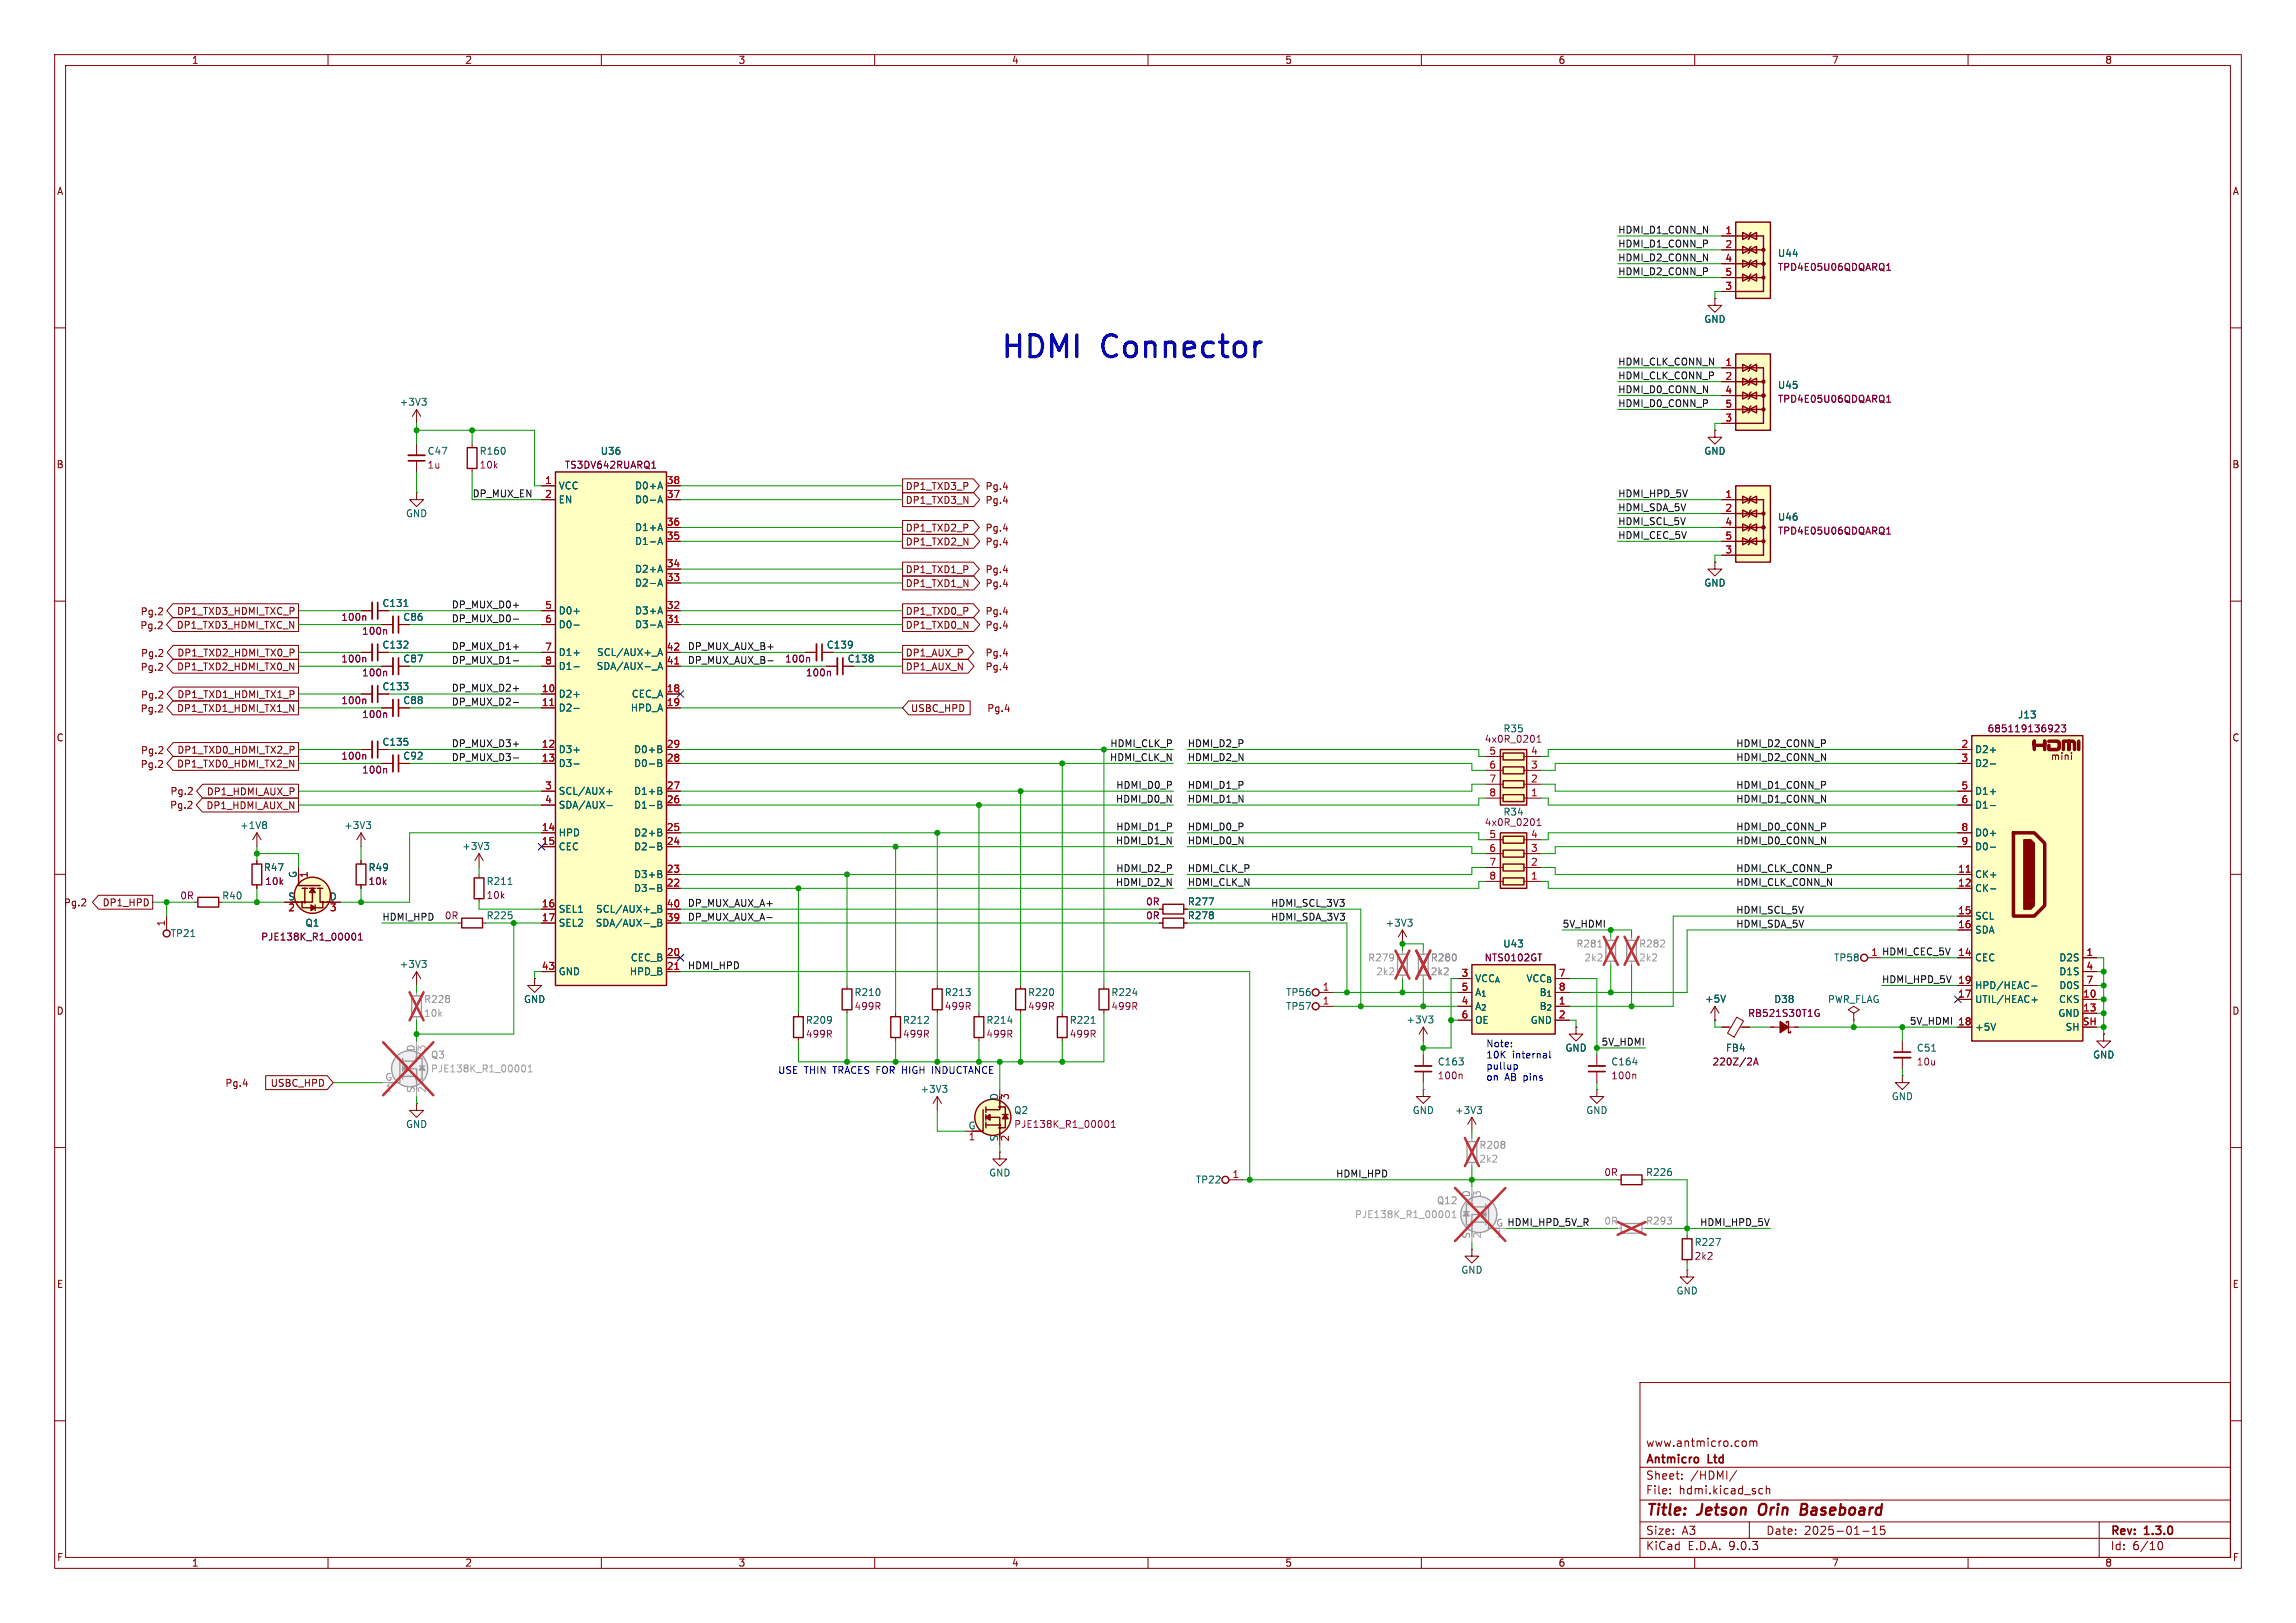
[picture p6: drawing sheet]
<svg xmlns="http://www.w3.org/2000/svg" width="420mm" height="297mm" viewBox="0 0 420 297" stroke-linecap="round" stroke-linejoin="round" font-family="sans-serif">
<defs><g id="words">
<g font-size="5.6" fill="#0000c2">
<text x="182.9" y="65.8">HDMI</text>
<text x="201.6" y="65.8">Connector</text>
</g>
<g font-size="2.8" fill="#840000">
<text x="301" y="277.9">Title:</text>
<text x="310.6" y="277.9">Jetson</text>
<text x="322.6" y="277.9">Orin</text>
<text x="331" y="277.9">Baseboard</text>
</g>
<g font-size="2.1" fill="#840000">
<text x="301" y="268.2">Antmicro</text>
<text x="301" y="265">www.antmicro.com</text>
<text x="312.5" y="268.2">Ltd</text>
<text x="301" y="273.7">File:</text>
<text x="301" y="271">Sheet:</text>
<text x="307.1" y="273.7">hdmi.kicad_sch</text>
<text x="309.2" y="271">/HDMI/</text>
<text x="301" y="281.1">Size:</text>
<text x="307.6" y="281.1">A3</text>
<text x="323" y="281.1">Date:</text>
<text x="330" y="281.1">2025-01-15</text>
<text x="386" y="281.3">Rev:</text>
<text x="392.4" y="281.3">1.3.0</text>
<text x="301" y="283.9">KiCad</text>
<text x="308.7" y="283.9">E.D.A.</text>
<text x="316.3" y="283.9">9.0.3</text>
<text x="386" y="283.9">Id:</text>
<text x="390.1" y="283.9">6/10</text>
</g>
<g font-size="1.8" fill="#840000">
<text x="35" y="11.9">1</text>
<text x="85" y="11.9">2</text>
<text x="135" y="11.9">3</text>
<text x="185" y="11.9">4</text>
<text x="235" y="11.9">5</text>
<text x="285" y="11.9">6</text>
<text x="335" y="11.9">7</text>
<text x="385" y="11.9">8</text>
<text x="10.3" y="35.9">A</text>
<text x="408.3" y="35.9">A</text>
<text x="10.3" y="85.9">B</text>
<text x="165.6" y="89.9">DP1_TXD3_P</text>
<text x="180.2" y="89.9">Pg.4</text>
<text x="408.2" y="85.9">B</text>
<text x="165.6" y="92.4">DP1_TXD3_N</text>
<text x="180.2" y="92.4">Pg.4</text>
<text x="165.6" y="100">DP1_TXD2_N</text>
<text x="165.6" y="97.5">DP1_TXD2_P</text>
<text x="180.2" y="100">Pg.4</text>
<text x="180.2" y="97.5">Pg.4</text>
<text x="165.6" y="105.1">DP1_TXD1_P</text>
<text x="165.6" y="107.6">DP1_TXD1_N</text>
<text x="180.2" y="105.1">Pg.4</text>
<text x="180.2" y="107.6">Pg.4</text>
<text x="25.6" y="112.8">Pg.2</text>
<text x="32.3" y="112.7">DP1_TXD3_HDMI_TXC_P</text>
<text x="165.6" y="112.7">DP1_TXD0_P</text>
<text x="180.2" y="112.7">Pg.4</text>
<text x="25.6" y="115.3">Pg.2</text>
<text x="32.2" y="115.3">DP1_TXD3_HDMI_TXC_N</text>
<text x="165.6" y="115.3">DP1_TXD0_N</text>
<text x="180.2" y="115.3">Pg.4</text>
<text x="25.6" y="123">Pg.2</text>
<text x="25.7" y="120.4">Pg.2</text>
<text x="32.3" y="122.9">DP1_TXD2_HDMI_TX0_N</text>
<text x="32.3" y="120.3">DP1_TXD2_HDMI_TX0_P</text>
<text x="165.6" y="122.9">DP1_AUX_N</text>
<text x="165.6" y="120.3">DP1_AUX_P</text>
<text x="180.2" y="122.9">Pg.4</text>
<text x="180.2" y="120.3">Pg.4</text>
<text x="25.6" y="130.6">Pg.2</text>
<text x="25.7" y="128">Pg.2</text>
<text x="32.3" y="130.5">DP1_TXD1_HDMI_TX1_N</text>
<text x="32.3" y="128">DP1_TXD1_HDMI_TX1_P</text>
<text x="166.5" y="130.5">USBC_HPD</text>
<text x="180.5" y="130.5">Pg.4</text>
<text x="10.3" y="135.9">C</text>
<text x="408.2" y="135.9">C</text>
<text x="25.6" y="140.7">Pg.2</text>
<text x="25.7" y="138.2">Pg.2</text>
<text x="32.3" y="140.7">DP1_TXD0_HDMI_TX2_N</text>
<text x="32.3" y="138.1">DP1_TXD0_HDMI_TX2_P</text>
<text x="375.1" y="139.3">mini</text>
<text x="31" y="148.2">Pg.2</text>
<text x="31.1" y="145.7">Pg.2</text>
<text x="37.7" y="148.3">DP1_HDMI_AUX_N</text>
<text x="37.7" y="145.7">DP1_HDMI_AUX_P</text>
<text x="11.6" y="166.1">Pg.2</text>
<text x="18.7" y="166.1">DP1_HPD</text>
<text x="10.3" y="185.9">D</text>
<text x="408.2" y="185.9">D</text>
<text x="41.1" y="199.1">Pg.4</text>
<text x="49.4" y="199.1">USBC_HPD</text>
<text x="10.3" y="235.9">E</text>
<text x="408.3" y="235.9">E</text>
<text x="10.3" y="285.9">F</text>
<text x="35" y="286.9">1</text>
<text x="85" y="286.9">2</text>
<text x="135" y="286.9">3</text>
<text x="185" y="286.9">4</text>
<text x="235" y="286.9">5</text>
<text x="285" y="286.9">6</text>
<text x="335" y="286.9">7</text>
<text x="385" y="286.9">8</text>
<text x="408.3" y="285.9">F</text>
</g>
<g font-size="1.8" fill="#0f0f0f">
<text x="295.9" y="45.4">HDMI_D1_CONN_P</text>
<text x="295.9" y="47.9">HDMI_D2_CONN_N</text>
<text x="295.9" y="42.8">HDMI_D1_CONN_N</text>
<text x="295.9" y="50.5">HDMI_D2_CONN_P</text>
<text x="295.9" y="69.5">HDMI_CLK_CONN_P</text>
<text x="295.9" y="67">HDMI_CLK_CONN_N</text>
<text x="295.9" y="74.6">HDMI_D0_CONN_P</text>
<text x="295.9" y="72">HDMI_D0_CONN_N</text>
<text x="86.4" y="91.1">DP_MUX_EN</text>
<text x="295.9" y="91.1">HDMI_HPD_5V</text>
<text x="295.9" y="93.6">HDMI_SDA_5V</text>
<text x="295.9" y="96.2">HDMI_SCL_5V</text>
<text x="295.9" y="98.7">HDMI_CEC_5V</text>
<text x="82.5" y="111.4">DP_MUX_D0+</text>
<text x="82.5" y="114">DP_MUX_D0-</text>
<text x="82.5" y="119">DP_MUX_D1+</text>
<text x="125.7" y="119">DP_MUX_AUX_B+</text>
<text x="82.5" y="121.6">DP_MUX_D1-</text>
<text x="125.7" y="121.6">DP_MUX_AUX_B-</text>
<text x="82.5" y="126.7">DP_MUX_D2+</text>
<text x="82.5" y="129.2">DP_MUX_D2-</text>
<text x="82.5" y="136.8">DP_MUX_D3+</text>
<text x="203" y="136.8">HDMI_CLK_P</text>
<text x="217.2" y="136.8">HDMI_D2_P</text>
<text x="317.5" y="136.8">HDMI_D2_CONN_P</text>
<text x="82.5" y="139.4">DP_MUX_D3-</text>
<text x="202.9" y="139.4">HDMI_CLK_N</text>
<text x="217.2" y="139.4">HDMI_D2_N</text>
<text x="317.5" y="139.4">HDMI_D2_CONN_N</text>
<text x="204" y="147">HDMI_D0_N</text>
<text x="204.1" y="144.4">HDMI_D0_P</text>
<text x="217.2" y="147">HDMI_D1_N</text>
<text x="217.2" y="144.4">HDMI_D1_P</text>
<text x="317.5" y="144.4">HDMI_D1_CONN_P</text>
<text x="317.5" y="147">HDMI_D1_CONN_N</text>
<text x="204" y="154.6">HDMI_D1_N</text>
<text x="204.1" y="152.1">HDMI_D1_P</text>
<text x="217.2" y="152.1">HDMI_D0_P</text>
<text x="217.2" y="154.6">HDMI_D0_N</text>
<text x="317.5" y="152.1">HDMI_D0_CONN_P</text>
<text x="317.5" y="154.6">HDMI_D0_CONN_N</text>
<text x="204.1" y="159.7">HDMI_D2_P</text>
<text x="217.2" y="159.7">HDMI_CLK_P</text>
<text x="317.5" y="159.7">HDMI_CLK_CONN_P</text>
<text x="125.7" y="166">DP_MUX_AUX_A+</text>
<text x="204" y="162.2">HDMI_D2_N</text>
<text x="217.2" y="162.2">HDMI_CLK_N</text>
<text x="232.4" y="166">HDMI_SCL_3V3</text>
<text x="317.5" y="162.2">HDMI_CLK_CONN_N</text>
<text x="317.5" y="167.3">HDMI_SCL_5V</text>
<text x="69.8" y="168.6">HDMI_HPD</text>
<text x="125.7" y="168.6">DP_MUX_AUX_A-</text>
<text x="232.4" y="168.6">HDMI_SDA_3V3</text>
<text x="285.8" y="169.8">5V_HDMI</text>
<text x="317.5" y="169.8">HDMI_SDA_5V</text>
<text x="125.7" y="177.5">HDMI_HPD</text>
<text x="342.2" y="175">1 HDMI_CEC_5V</text>
<text x="344.2" y="180">HDMI_HPD_5V</text>
<text x="292.9" y="191.4">5V_HDMI</text>
<text x="349.2" y="187.6">5V_HDMI 18</text>
<text x="244.3" y="215.6">HDMI_HPD</text>
<text x="273.6" y="224.5">G HDMI_HPD_5V_R</text>
<text x="310.9" y="224.4">HDMI_HPD_5V</text>
</g>
<g font-size="1.8" fill="#a90000">
<text x="315.5" y="42.9">1</text>
<text x="315.5" y="45.5">2</text>
<text x="315.5" y="48">4</text>
<text x="315.5" y="50.5">5</text>
<text x="315.5" y="53.1">3</text>
<text x="315.5" y="67.1">1</text>
<text x="315.5" y="69.6">2</text>
<text x="315.5" y="72.1">4</text>
<text x="315.5" y="74.7">5</text>
<text x="315.5" y="77.2">3</text>
<text x="99.6" y="88.6">1</text>
<text x="121.9" y="88.6">38</text>
<text x="99.6" y="91.2">2</text>
<text x="121.9" y="91.2">37</text>
<text x="315.5" y="91.2">1</text>
<text x="315.5" y="93.7">2</text>
<text x="121.9" y="96.3">36</text>
<text x="121.9" y="98.8">35</text>
<text x="315.5" y="96.3">4</text>
<text x="315.5" y="98.8">5</text>
<text x="315.5" y="101.3">3</text>
<text x="121.9" y="103.9">34</text>
<text x="121.9" y="106.4">33</text>
<text x="99.6" y="111.5">5</text>
<text x="121.9" y="111.5">32</text>
<text x="99.6" y="114">6</text>
<text x="99.6" y="119.1">7</text>
<text x="121.9" y="114">31</text>
<text x="121.9" y="119.1">42</text>
<text x="99.6" y="121.7">8</text>
<text x="121.9" y="121.7">41</text>
<text x="99" y="126.7">10</text>
<text x="99" y="129.3">11</text>
<text x="121.9" y="126.7">18</text>
<text x="121.9" y="129.3">19</text>
<text x="99" y="136.9">12</text>
<text x="121.9" y="136.9">29</text>
<text x="358.7" y="136.9">2</text>
<text x="99" y="139.4">13</text>
<text x="121.9" y="139.4">28</text>
<text x="272.3" y="143.3">7</text>
<text x="272.3" y="140.7">6</text>
<text x="272.3" y="138.2">5</text>
<text x="280" y="143.3">2</text>
<text x="280" y="140.7">3</text>
<text x="280" y="138.2">4</text>
<text x="358.7" y="139.4">3</text>
<text x="99.6" y="144.5">3</text>
<text x="99.6" y="147.1">4</text>
<text x="121.9" y="144.5">27</text>
<text x="121.9" y="147.1">26</text>
<text x="272.3" y="145.8">8</text>
<text x="280" y="145.8">1</text>
<text x="358.7" y="144.5">5</text>
<text x="358.7" y="147.1">6</text>
<text x="99" y="152.1">14</text>
<text x="99" y="154.7">15</text>
<text x="121.9" y="152.1">25</text>
<text x="121.9" y="154.7">24</text>
<text x="272.3" y="156">6</text>
<text x="272.3" y="153.4">5</text>
<text x="280" y="156">3</text>
<text x="280" y="153.4">4</text>
<text x="358.7" y="152.1">8</text>
<text x="358.7" y="154.7">9</text>
<text x="56.6" y="160.7" transform="rotate(-90 56.6 160.7)">1</text>
<text x="121.9" y="159.8">23</text>
<text x="272.3" y="161">8</text>
<text x="272.3" y="158.5">7</text>
<text x="280" y="161">1</text>
<text x="280" y="158.5">2</text>
<text x="358.1" y="159.8">11</text>
<text x="52.6" y="167.1">2</text>
<text x="60.3" y="167.1">3</text>
<text x="99" y="166.1">16</text>
<text x="121.9" y="162.3">22</text>
<text x="121.9" y="166.1">40</text>
<text x="358.1" y="162.3">12</text>
<text x="358.1" y="167.4">15</text>
<text x="30.2" y="169.6" transform="rotate(-90 30.2 169.6)">1</text>
<text x="99" y="168.7">17</text>
<text x="121.9" y="168.7">39</text>
<text x="358.1" y="169.9">16</text>
<text x="99" y="177.5">43</text>
<text x="121.9" y="175">20</text>
<text x="121.9" y="177.5">21</text>
<text x="267.3" y="178.8">3</text>
<text x="285" y="178.8">7</text>
<text x="358.1" y="175">14</text>
<text x="381.6" y="175">1</text>
<text x="381.6" y="177.5">4</text>
<text x="241.9" y="183.9">1</text>
<text x="241.9" y="181.4">1</text>
<text x="267.3" y="181.4">5</text>
<text x="267.3" y="183.9">4</text>
<text x="285" y="181.4">8</text>
<text x="285" y="183.9">1</text>
<text x="358.1" y="180.1">19</text>
<text x="358.1" y="182.6">17</text>
<text x="381" y="182.6">10</text>
<text x="381" y="185.2">13</text>
<text x="381.6" y="180.1">7</text>
<text x="267.3" y="186.4">6</text>
<text x="285" y="186.4">2</text>
<text x="358.1" y="187.7">18</text>
<text x="380.9" y="187.7">SH</text>
<text x="184.9" y="201.4" transform="rotate(-90 184.9 201.4)">3</text>
<text x="177.1" y="209">1</text>
<text x="184.9" y="209" transform="rotate(-90 184.9 209)">2</text>
<text x="225.4" y="215.6">1</text>
</g>
<g font-size="1.8" fill="#006464">
<text x="325.1" y="47.2">U44</text>
<text x="311.7" y="59.3">GND</text>
<text x="325.1" y="71.3">U45</text>
<text x="73" y="74.4">+3V3</text>
<text x="78.1" y="83.4">C47</text>
<text x="87.6" y="83.4">R160</text>
<text x="109.8" y="83.4">U36</text>
<text x="311.7" y="83.4">GND</text>
<text x="102.1" y="89.8">VCC</text>
<text x="116.1" y="89.8">D0+A</text>
<text x="74.2" y="94.8">GND</text>
<text x="102.1" y="92.3">EN</text>
<text x="116.1" y="92.3">D0-A</text>
<text x="325.1" y="95.5">U46</text>
<text x="116.1" y="97.4">D1+A</text>
<text x="116.1" y="99.9">D1-A</text>
<text x="116.1" y="105">D2+A</text>
<text x="116.1" y="107.5">D2-A</text>
<text x="311.7" y="107.5">GND</text>
<text x="69.9" y="111.3">C131</text>
<text x="73.7" y="113.8">C86</text>
<text x="102.1" y="112.6">D0+</text>
<text x="116.1" y="112.6">D3+A</text>
<text x="69.9" y="118.9">C132</text>
<text x="102.1" y="115.2">D0-</text>
<text x="116.1" y="115.2">D3-A</text>
<text x="151.1" y="118.9">C139</text>
<text x="73.7" y="121.4">C87</text>
<text x="102.1" y="120.2">D1+</text>
<text x="102.1" y="122.8">D1-</text>
<text x="109.1" y="122.8">SDA/AUX-_A</text>
<text x="109.1" y="120.2">SCL/AUX+_A</text>
<text x="154.9" y="121.4">C138</text>
<text x="69.9" y="126.5">C133</text>
<text x="73.7" y="129">C88</text>
<text x="102.1" y="127.9">D2+</text>
<text x="102.1" y="130.4">D2-</text>
<text x="115.3" y="130.4">HPD_A</text>
<text x="115.5" y="127.9">CEC_A</text>
<text x="369" y="131.7">J13</text>
<text x="69.9" y="136.7">C135</text>
<text x="73.7" y="139.2">C92</text>
<text x="102.1" y="138">D3+</text>
<text x="102.1" y="140.6">D3-</text>
<text x="115.9" y="138">D0+B</text>
<text x="115.9" y="140.6">D0-B</text>
<text x="361.2" y="138">D2+</text>
<text x="361.2" y="140.6">D2-</text>
<text x="102.1" y="145.6">SCL/AUX+</text>
<text x="102.1" y="148.2">SDA/AUX-</text>
<text x="115.9" y="145.6">D1+B</text>
<text x="115.9" y="148.2">D1-B</text>
<text x="361.2" y="145.6">D1+</text>
<text x="361.2" y="148.2">D1-</text>
<text x="43.8" y="151.9">+1V8</text>
<text x="62.9" y="151.9">+3V3</text>
<text x="84.5" y="155.7">+3V3</text>
<text x="102.1" y="153.3">HPD</text>
<text x="102.1" y="155.8">CEC</text>
<text x="115.9" y="153.3">D2+B</text>
<text x="115.9" y="155.8">D2-B</text>
<text x="361.2" y="153.3">D0+</text>
<text x="361.2" y="155.8">D0-</text>
<text x="48.2" y="159.6">R47</text>
<text x="54.4" y="160.8" transform="rotate(-90 54.4 160.8)">G</text>
<text x="67.3" y="159.6">R49</text>
<text x="115.9" y="160.9">D3+B</text>
<text x="361.2" y="160.9">CK+</text>
<text x="40.5" y="164.8">R40</text>
<text x="52.6" y="164.8">S</text>
<text x="60.2" y="164.8">D</text>
<text x="88.9" y="162.2">R211</text>
<text x="102.1" y="167.2">SEL1</text>
<text x="108.9" y="167.2">SCL/AUX+_B</text>
<text x="115.9" y="163.4">D3-B</text>
<text x="217.2" y="165.9">R277</text>
<text x="361.2" y="163.4">CK-</text>
<text x="31.1" y="171.7">TP21</text>
<text x="55.8" y="169.8">Q1</text>
<text x="88.9" y="168.4">R225</text>
<text x="102.1" y="169.8">SEL2</text>
<text x="108.9" y="169.8">SDA/AUX-_B</text>
<text x="217.2" y="168.4">R278</text>
<text x="253.4" y="169.8">+3V3</text>
<text x="274.9" y="173.6">U43</text>
<text x="361.2" y="168.5">SCL</text>
<text x="361.2" y="171">SDA</text>
<text x="73" y="177.3">+3V3</text>
<text x="102.1" y="178.7">GND</text>
<text x="115.1" y="178.7">HPD_B</text>
<text x="115.3" y="176.1">CEC_B</text>
<text x="269.7" y="179.9">VCC_{A}</text>
<text x="279.1" y="179.9">VCC_{B}</text>
<text x="335.4" y="176.1">TP58</text>
<text x="361.2" y="176.1">CEC</text>
<text x="376.6" y="176.1">D2S</text>
<text x="376.6" y="178.7">D1S</text>
<text x="95.8" y="183.7">GND</text>
<text x="156.2" y="182.5">R210</text>
<text x="172.7" y="182.5">R213</text>
<text x="188" y="182.5">R220</text>
<text x="203.2" y="182.5">R224</text>
<text x="235.2" y="185">TP57</text>
<text x="235.2" y="182.5">TP56</text>
<text x="269.7" y="182.5">A_{1}</text>
<text x="269.7" y="185">A_{2}</text>
<text x="281.5" y="182.5">B_{1}</text>
<text x="281.5" y="185">B_{2}</text>
<text x="311.8" y="183.7">+5V</text>
<text x="324.4" y="183.7">D38</text>
<text x="334.3" y="183.7">PWR_FLAG</text>
<text x="361.2" y="181.2">HPD/HEAC-</text>
<text x="361.2" y="183.7">UTIL/HEAC+</text>
<text x="376.5" y="183.7">CKS</text>
<text x="376.6" y="181.2">D0S</text>
<text x="147.3" y="187.6">R209</text>
<text x="165.1" y="187.6">R212</text>
<text x="180.3" y="187.6">R214</text>
<text x="195.6" y="187.6">R221</text>
<text x="257.2" y="187.5">+3V3</text>
<text x="269.7" y="187.6">OE</text>
<text x="279.9" y="187.6">GND</text>
<text x="361.2" y="188.8">+5V</text>
<text x="376.4" y="186.3">GND</text>
<text x="377.7" y="188.8">SH</text>
<text x="262.9" y="195.2">C163</text>
<text x="286.3" y="192.6">GND</text>
<text x="294.6" y="195.2">C164</text>
<text x="315.6" y="192.6">FB4</text>
<text x="350.5" y="192.6">C51</text>
<text x="382.8" y="193.9">GND</text>
<text x="168.3" y="200.2">+3V3</text>
<text x="182.6" y="201.4" transform="rotate(-90 182.6 201.4)">D</text>
<text x="345.9" y="201.5">GND</text>
<text x="74.2" y="206.6">GND</text>
<text x="177.1" y="206.8">G</text>
<text x="182.6" y="209" transform="rotate(-90 182.6 209)">S</text>
<text x="185.4" y="204.1">Q2</text>
<text x="258.3" y="204.1">GND</text>
<text x="266.1" y="204.1">+3V3</text>
<text x="290.1" y="204.1">GND</text>
<text x="180.8" y="215.5">GND</text>
<text x="301" y="215.4">R226</text>
<text x="218.7" y="216.8">TP22</text>
<text x="267.2" y="233.3">GND</text>
<text x="309.9" y="228.2">R227</text>
<text x="306.6" y="237.1">GND</text>
</g>
<g font-size="1.8" fill="#840084">
<text x="325.1" y="49.8">TPD4E05U06QDQARQ1</text>
<text x="325.1" y="73.9">TPD4E05U06QDQARQ1</text>
<text x="78.1" y="86">1u</text>
<text x="87.6" y="86">10k</text>
<text x="103.2" y="86">TS3DV642RUARQ1</text>
<text x="325.1" y="98">TPD4E05U06QDQARQ1</text>
<text x="62.3" y="113.8">100n</text>
<text x="66.1" y="116.4">100n</text>
<text x="62.3" y="121.4">100n</text>
<text x="66.1" y="124">100n</text>
<text x="143.5" y="121.4">100n</text>
<text x="147.3" y="124">100n</text>
<text x="62.3" y="129.1">100n</text>
<text x="66.1" y="131.6">100n</text>
<text x="271.5" y="136.1">4x0R_0201</text>
<text x="274.9" y="134.2">R35</text>
<text x="363.5" y="134.2">685119136923</text>
<text x="62.3" y="139.2">100n</text>
<text x="66.1" y="141.8">100n</text>
<text x="274.9" y="149.5">R34</text>
<text x="271.5" y="151.4">4x0R_0201</text>
<text x="32.9" y="164.8">0R</text>
<text x="48.4" y="162.2">10k</text>
<text x="67.3" y="162.2">10k</text>
<text x="88.9" y="164.7">10k</text>
<text x="209.5" y="165.9">0R</text>
<text x="47.7" y="172.3">PJE138K_R1_00001</text>
<text x="81.3" y="168.4">0R</text>
<text x="209.5" y="168.4">0R</text>
<text x="271.5" y="176.1">NTS0102GT</text>
<text x="156.2" y="185">499R</text>
<text x="172.7" y="185">499R</text>
<text x="188" y="185">499R</text>
<text x="203.2" y="185">499R</text>
<text x="147.3" y="190.1">499R</text>
<text x="165.1" y="190.1">499R</text>
<text x="180.3" y="190.1">499R</text>
<text x="195.6" y="190.1">499R</text>
<text x="319.7" y="186.3">RB521S30T1G</text>
<text x="262.9" y="197.7">100n</text>
<text x="294.6" y="197.7">100n</text>
<text x="313.2" y="195.2">220Z/2A</text>
<text x="350.5" y="195.2">10u</text>
<text x="185.4" y="206.6">PJE138K_R1_00001</text>
<text x="293.4" y="215.4">0R</text>
<text x="309.9" y="230.7">2k2</text>
</g>
<g font-size="1.8" fill="#989898">
<text x="288.3" y="173.6">R281</text>
<text x="299.7" y="173.6">R282</text>
<text x="250.2" y="176.1">R279</text>
<text x="261.6" y="176.1">R280</text>
<text x="77.5" y="183.7">R228</text>
<text x="70.4" y="197.9">G</text>
<text x="75.9" y="192.5" transform="rotate(-90 75.9 192.5)">D</text>
<text x="78.7" y="193.9">Q3</text>
<text x="75.9" y="200.1" transform="rotate(-90 75.9 200.1)">S</text>
<text x="270.5" y="210.4">R208</text>
<text x="262.8" y="220.6">Q12</text>
<text x="269" y="219.2" transform="rotate(-90 269 219.2)">D</text>
<text x="269" y="226.8" transform="rotate(-90 269 226.8)">S</text>
<text x="301" y="224.3">R293</text>
</g>
<g font-size="1.8" fill="#a1a1a1">
<text x="251.6" y="178.7">2k2</text>
<text x="261.6" y="178.7">2k2</text>
<text x="289.7" y="176.1">2k2</text>
<text x="299.7" y="176.1">2k2</text>
<text x="77.5" y="186.3">10k</text>
<text x="78.7" y="196.4">PJE138K_R1_00001</text>
<text x="270.5" y="213">2k2</text>
<text x="247.8" y="223.1">PJE138K_R1_00001</text>
<text x="293.4" y="224.3">0R</text>
</g>
<g font-size="1.8" fill="#0000c2">
<text x="271.8" y="191.7">Note:</text>
<text x="142.2" y="196.6">USE THIN</text>
<text x="152.5" y="196.6">TRACES FOR HIGH</text>
<text x="171.2" y="196.6">INDUCTANCE</text>
<text x="271.8" y="193.8">10K</text>
<text x="271.8" y="195.8">pullup</text>
<text x="271.8" y="197.9">on</text>
<text x="275.2" y="197.9">AB pins</text>
<text x="276.6" y="193.8">internal</text>
</g>
<g font-size="1.8" fill="#aaa">
<text x="78.2" y="192.5" transform="rotate(-90 78.2 192.5)">3</text>
<text x="70.4" y="200.1">1</text>
<text x="78.2" y="200.1" transform="rotate(-90 78.2 200.1)">2</text>
<text x="271.2" y="219.1" transform="rotate(-90 271.2 219.1)">3</text>
<text x="271.2" y="226.8" transform="rotate(-90 271.2 226.8)">2</text>
<text x="273.6" y="226.8">1</text>
</g>
</g></defs>
<g fill="none" stroke="#840000" stroke-width=".18">
<path d="M10 10h400v277h-400zM12 12h396v273h-396zM60 10v2M110 10v2M160 10v2M210 10v2M260 10v2M310 10v2M360 10v2M10 60h2M408 60h2M10 110h2"/>
<path d="M408 110h2M66 127h2.1M66 137.2h2.1M69.1 127h2M69.1 137.2h2M69.8 139.7h2.1M72.9 139.7h2M10 160h2M408 160h2M97.8 179.1v1.2h1.3l-1.3 1.3-1.3-1.3h1.3M97.8 179.1h.1M315 188h1.6"/>
<path d="M317.7 186.1l1.2 .7-1.7 3-1.2-.7zM318.3 188h1.7M348 190.5v2M348 193.5v2.1M10 210h2M408 210h2M300 253h108v32h-108zM10 260h2M300 278.5h108M300 274.5h108M300 268.5h108M305.5 273.2v.2"/>
<path d="M305.5 272.5v.1M307.7 270.5v.2M307.7 269.8v.1M317.7 269.1l-1.3 1.9M319.2 263.7l.2 .3v.4l-.2 .3M320 278.5v3M320.1 263.8l.4-.1 .2 .2M320.1 263.7v1M320.7 263.9l.2-.2 .4 .1 .1 .9M320.7 263.9v.8M322 272.4l.4 .1M322.4 273.3l-.4 .1"/>
<path d="M323.1 272.5l.2-.1 .4 .1v.9M323.1 271.9v1.5M342.5 279.7l.4-.4v1.5M344.7 279.3h-.7l-.1 .7 .3-.1h.5l.1 .2-.1 .5-.2 .2-.6-.2M384 278.5v6.5M408 260h2M60 285v2M110 285v2M160 285v2M210 285v2M260 285v2M300 281.5h108"/>
<path d="M310 285v2M340.7 280.2h1.2M342.5 280.8h.9M360 285v2M394.7 282.7l.2-.5 .2-.1a.8 .8 0 0 1 .5 .7 .8 .8 0 0 1-.5 .8l-.2-.2-.2-.4"/>
</g>
<path d="M321.9 275.5a1.5 1.5 0 0 0 0 1.6M329.5 276.2h.6M330.1 276.2l.3 .1M330.3 275.2h-.7l-.3 2 1-.1M330.3 276.1l-.2 .1" fill="none" stroke="#840000" stroke-width=".4"/>
<path d="M69.1 125.5v3M69.1 135.6v3.1M72.9 138.2v3M346.5 192.5h3" fill="none" stroke="#840000" stroke-width=".3"/>
<path d="M68.1 125.5v3M68.1 135.6v3.1M71.9 138.2v3M346.5 193.5h3" fill="none" stroke="#840000" stroke-width=".33"/>
<path d="M66.7 127.9l.2 .2v.7M66.7 138.1l.2 .2v.6M70.5 140.6l.2 .2v.7M320.8 194.9l.4-1.3 .4 1.3M320.9 194.5h.6" fill="none" stroke="#840084" stroke-width=".18"/>
<path d="M353.4 192.4h.7" fill="none" stroke="#006464" stroke-width=".18"/>
<g fill="#f0f0f0">
<path d="M73.7 193.7v1z"/>
<path d="M73.7 195.1v.5z"/>
<path d="M73.7 195.6v.5z"/>
<path d="M73.7 196.5v.5z"/>
<path d="M73.7 197v.5z"/>
</g>
<g fill="#f0f0f0" stroke="#f0f0f0" stroke-width=".18">
<circle cx="74.9" cy="195.6" r="3.3"/>
<circle cx="76.2" cy="193.7" r=".13"/>
<circle cx="76.2" cy="197" r=".13"/>
<circle cx="76.2" cy="197.5" r=".13"/>
</g>
<path d="M73.7 197h2.5" fill="none" stroke="#f0f0f0" stroke-width=".18"/>
<path d="M76.7 195.1h1z" fill="#f0f0f0"/>
<g fill="none" stroke="#a1a1a1" stroke-width=".25">
<path d="M73.2 194.2v3.9h-2.1M73.7 195.6h2.5v3.8M73.7 193.7v1M73.7 195.1v1M73.7 196.5v1M73.7 197h2.5M75.3 182.2h1.8v3.9h-1.8zM76.1 193.7h1.1v3.8h-1.1M76.2 191.8v2.4h-2.5M76.7 195.1h1"/>
<circle cx="74.9" cy="195.6" r="3.3"/>
<circle cx="76.2" cy="197" r=".13"/>
<circle cx="76.2" cy="193.7" r=".13"/>
<circle cx="76.2" cy="197.5" r=".13"/>
</g>
<g fill="#a1a1a1" stroke="#a1a1a1" stroke-width=".25">
<path d="M73.7 195.6l.7-.5v1z"/>
<path d="M77.2 195.1l.5 .7h-1z"/>
</g>
<path d="M69.8 198.1h2.6M76.2 181.6v.6M76.2 186.1v.6M76.2 190.5v2.5M76.2 198.1v2.6M95.5 195.1l.2-.2a.68 .68 0 0 1 .5 .6 .68 .68 0 0 1-.5 .7l-.2-.3M96.6 196.2h.7M96.6 195.3l.4-.4v1.3" fill="none" stroke="#a1a1a1" stroke-width=".18"/>
<path d="M70.1 190.7l9.2 9.7M74.9 181.6l2.6 5.1M77.5 181.6l-2.6 5.1M79.3 190.7l-9.2 9.7" fill="none" stroke="#e12e31" stroke-width=".46"/>
<path d="M72.9 128v3.1" fill="none" stroke="#840000" stroke-width=".3"/>
<path d="M71.9 128v3.1" fill="none" stroke="#840000" stroke-width=".33"/>
<path d="M69.8 129.5h2.1M72.9 129.5h2M66 152.4l-.7 1.3M66 152.4l.8 1.3M66 152.4v2.5M66 157.5v.6M66 161.9v.7M384.8 189.2v1.3h1.3l-1.3 1.3-1.3-1.3h1.3M384.8 189.2h.1" fill="none" stroke="#840000" stroke-width=".18"/>
<path d="M70.5 130.5l.2 .1v.7" fill="none" stroke="#840084" stroke-width=".18"/>
<path d="M67 150.4h.8l-.4 .4M67.6 150.8l.2 .3v.3l-.2 .2" fill="none" stroke="#006464" stroke-width=".18"/>
<path d="M65.2 158.1h1.7v3.8h-1.7z" fill="none" stroke="#840000" stroke-width=".25"/>
<path d="M360.7 134.6h20.3v55.9h-20.3z" fill="#ffffc2"/>
<path d="M372.1 137.2v-1.6v.8h1.9v-.8v1.6M374.8 135.6h1.6l.3 .3v1l-.3 .3h-1.6v-.8M377.4 137.2v-1.6h1.1v1.6v-1.6h.7l.3 .3v1.3M380.2 135.6v1.6M368.3 152.4h3.8l1.9 1.9v11.4l-1.9 1.9h-3.8z" fill="none" stroke="#840000" stroke-width=".63"/>
<path d="M360.7 134.6h20.3v55.9h-20.3zM145.2 186.1h1.7v3.8h-1.7zM162.9 186.1h1.8v3.8h-1.8z" fill="none" stroke="#840000" stroke-width=".25"/>
<path d="M370.2 153.7h1.3l.6 .6v11.4l-.6 .7h-1.3z" fill="#840000" stroke="#840000" stroke-width=".25"/>
<g fill="none" stroke="#840000" stroke-width=".18">
<path d="M147.3 119.4h2.1M150.4 119.4h2M151.1 121.9h2.1M154.2 121.9h2M358.1 137.2h2.6M358.1 139.7h2.6M378.9 137.7v.2M378.9 138.2v.8M358.1 144.8h2.6M358.1 147.3h2.6M358.1 152.4h2.6M358.1 154.9h2.6"/>
<path d="M358.1 160h2.6M358.1 162.6h2.6M358.1 167.6h2.6M358.1 170.2h2.6M358.1 175.3h2.6M381 175.3h2.5M381 177.8h2.5M146 185.4v.7M146 189.9v.6M163.8 185.4v.7M163.8 189.9v.6M358.1 180.3h2.6"/>
<path d="M358.1 182.9h2.6M358.1 188h2.6M381 180.3h2.5M381 182.9h2.5M381 185.4h2.5M76.2 201.9v1.3h1.3l-1.3 1.3-1.3-1.3h1.3M76.2 201.9h.1"/>
</g>
<path d="M364.1 137.3h.9M364.1 139.8h.9M364.1 144.9h.9M364.1 147.4h.9M364.1 152.5h.9M364.1 155h.9M364.1 162.7h1M365 187.3l-.4 1.2M371.6 180.4h1M371.7 183h1M372.2 182.5v1" fill="none" stroke="#006464" stroke-width=".18"/>
<path d="M359.7 159.6h.7" fill="none" stroke="#a90000" stroke-width=".18"/>
<path d="M147.9 120.3l.2 .2v.7M151.7 122.8l.2 .2v.7M375.9 132.8l.5-.1 .2 .3-.7 .9h.7M377.1 132.7h.8l-.5 .4 .4 .2v.5l-.2 .1-.5-.1" fill="none" stroke="#840084" stroke-width=".18"/>
<path d="M150.4 117.9v3M154.2 120.4v3" fill="none" stroke="#840000" stroke-width=".3"/>
<path d="M149.4 117.9v3M153.2 120.4v3" fill="none" stroke="#840000" stroke-width=".33"/>
<g fill="#ffffc2">
<path d="M58 162.6h1.1z"/>
<path d="M57.1 162.6h.6z"/>
<path d="M56.6 162.6h.5z"/>
<path d="M55.8 162.6h.5z"/>
<path d="M55.2 162.6h.6z"/>
</g>
<g fill="#ffffc2" stroke="#ffffc2" stroke-width=".18">
<circle cx="57.1" cy="163.8" r="3.3"/>
<circle cx="59.1" cy="165.1" r=".13"/>
<circle cx="55.8" cy="165.1" r=".13"/>
<circle cx="55.2" cy="165.1" r=".13"/>
</g>
<path d="M55.8 162.6v2.5" fill="none" stroke="#ffffc2" stroke-width=".18"/>
<path d="M57.7 165.6v1z" fill="#ffffc2"/>
<g fill="none" stroke="#840000" stroke-width=".25">
<path d="M36.2 164.2h3.8v1.8h-3.8zM54.6 160v2.1h3.9M55.2 165v1.1h3.9v-1.1M55.2 162.6h1.1M55.8 162.6v2.5M56.6 162.6h1.1M57.1 162.6v2.5h-3.8M57.7 165.6v1M58 162.6h1.1M58.5 162.6v2.5h2.5"/>
<circle cx="30.5" cy="170.8" r=".63"/>
<circle cx="55.2" cy="165.1" r=".13"/>
<circle cx="55.8" cy="165.1" r=".13"/>
<circle cx="57.1" cy="163.8" r="3.3"/>
<circle cx="59.1" cy="165.1" r=".13"/>
<circle cx="341" cy="175.3" r=".63"/>
<circle cx="240.7" cy="181.6" r=".63"/>
<circle cx="240.7" cy="184.1" r=".63"/>
<circle cx="224.2" cy="215.9" r=".63"/>
</g>
<g fill="#840000" stroke="#840000" stroke-width=".25">
<path d="M57.1 162.6l.6 .7h-1.1z"/>
<path d="M56.9 165.6l.8 .5-.8 .5z"/>
</g>
<g fill="none" stroke="#840000" stroke-width=".18">
<path d="M66 119.4h2.1M66 111.8h2.1M69.1 119.4h2M69.1 111.8h2M69.8 114.3h2.1M72.9 114.3h2M313.7 102.9v1.2h1.3l-1.3 1.3-1.3-1.3h1.3M313.7 102.9h.1M69.8 121.9h2.1M72.9 121.9h2M54.6 158.8v2.5M30.5 167.6v2.6"/>
<path d="M35.6 165.1h.6M40 165.1h.6M52.1 165.1h2.5M59.7 165.1h2.5M341.6 175.3h2.6M241.3 184.2h2.5M241.3 181.6h2.5M260.3 199.4v1.3h1.3l-1.3 1.2-1.2-1.2h1.2M260.3 199.4h.1M260.3 188l-.7 1.2M260.3 188l.8 1.2M260.3 188v2.5"/>
<path d="M260.3 193v2.1M260.3 196.1v2M339.1 185.4l1-.6-1-.6-1 .6 1 .6v1.3M339.1 186.7h.1M348 196.9v1.2h1.2l-1.2 1.3-1.3-1.3h1.3M348 196.9h.1M224.8 215.9h2.5"/>
</g>
<path d="M66.7 112.7l.2 .2v.6M70.5 115.2l.2 .2v.7M66.7 120.3l.2 .2v.7M70.5 122.8l.2 .2v.7M64.4 171l.2-.2a.68 .68 0 0 1 .5 .6 .68 .68 0 0 1-.5 .6l-.2-.2M65.6 172h.7M65.6 171.1l.3-.3v1.2M267.3 196.6l.2 .2v.6" fill="none" stroke="#840084" stroke-width=".18"/>
<path d="M73.9 111h.7M34.9 171.4h.7M261.3 185.9h.8l-.4 .5M261.9 186.4l.2 .2v.3l-.2 .3" fill="none" stroke="#006464" stroke-width=".18"/>
<path d="M69.1 110.2v3.1M69.1 117.9v3M72.9 112.8v3M72.9 120.4v3M258.8 196.1h3.1" fill="none" stroke="#840000" stroke-width=".3"/>
<path d="M68.1 110.2v3.1M68.1 117.9v3M71.9 112.8v3M71.9 120.4v3M258.8 195.1h3.1" fill="none" stroke="#840000" stroke-width=".33"/>
<path d="M268.4 208.9h1.7v3.8h-1.7z" fill="none" stroke="#a1a1a1" stroke-width=".25"/>
<path d="M269.2 208.3v.6M269.2 212.7v.7" fill="none" stroke="#a1a1a1" stroke-width=".18"/>
<path d="M268 208.3l2.5 5.1M270.5 208.3l-2.5 5.1" fill="none" stroke="#e12e31" stroke-width=".46"/>
<g fill="#f0f0f0">
<path d="M271.8 220.3v1.1z"/>
<path d="M271.8 221.7v.5z"/>
<path d="M271.8 222.2v.6z"/>
<path d="M271.8 223.1v.5z"/>
<path d="M271.8 223.6v.6z"/>
</g>
<g fill="#f0f0f0" stroke="#f0f0f0" stroke-width=".18">
<circle cx="270.5" cy="222.2" r="3.3"/>
<circle cx="269.2" cy="220.3" r=".13"/>
<circle cx="269.2" cy="223.6" r=".13"/>
<circle cx="269.2" cy="224.2" r=".13"/>
</g>
<path d="M269.2 223.6h2.6" fill="none" stroke="#f0f0f0" stroke-width=".18"/>
<path d="M267.7 221.7h1z" fill="#f0f0f0"/>
<g fill="none" stroke="#a1a1a1" stroke-width=".25">
<path d="M255.7 174.6h1.7v3.8h-1.7zM259.5 174.6h1.7v3.8h-1.7zM269.2 218.4v2.5h2.6M267.7 221.7h1M269.2 223.6h2.6M269.4 220.3h-1.2v3.9h1.2M271.8 222.2h-2.6v3.9M271.8 220.3v1.1M271.8 221.7v1.1M271.8 223.1v1.1M272.3 220.9v3.9h2"/>
<circle cx="269.2" cy="223.6" r=".13"/>
<circle cx="269.2" cy="224.2" r=".13"/>
<circle cx="269.2" cy="220.3" r=".13"/>
<circle cx="270.5" cy="222.2" r="3.3"/>
</g>
<g fill="#a1a1a1" stroke="#a1a1a1" stroke-width=".25">
<path d="M271 221.7l.8 .5-.8 .6z"/>
<path d="M268.2 221.7l.5 .8h-1z"/>
</g>
<path d="M256.5 174v.6M256.5 178.4v.7M260.3 174v.6M260.3 178.4v.7M269.2 217.2v2.5M264.5 221.8l.2-.2a.68 .68 0 0 1 .5 .6 .68 .68 0 0 1-.5 .6l-.2-.2M265.6 222.8h.8M265.6 221.9l.4-.3v1.2M269.2 224.8v2.5" fill="none" stroke="#a1a1a1" stroke-width=".18"/>
<path d="M255.3 174l2.5 5.1M257.8 174l-2.5 5.1M259.1 174l2.5 5.1M261.6 174l-2.5 5.1M266.2 217.4l9.2 9.7M275.4 217.4l-9.2 9.7" fill="none" stroke="#e12e31" stroke-width=".46"/>
<path d="M256.5 170.2l-.7 1.3M256.5 170.2l.8 1.3M256.5 170.2v2.5M154.9 180.3v.7M154.9 184.8v.6M269.2 204.5l-.7 1.2M269.2 204.5l.8 1.2M269.2 204.5v2.5" fill="none" stroke="#840000" stroke-width=".18"/>
<path d="M257.5 168.2h.8l-.4 .5M258.1 168.7l.2 .2v.3l-.2 .3M270.2 202.5h.8l-.4 .5M270.8 203l.2 .2v.3l-.2 .3" fill="none" stroke="#006464" stroke-width=".18"/>
<path d="M154.1 181h1.7v3.8h-1.7z" fill="none" stroke="#840000" stroke-width=".25"/>
<path d="M274.4 137.2h4.9v10.1h-4.9z" fill="#ffffc2"/>
<path d="M271.8 138.4h3.2M278.8 138.4h3.1M271.8 146.1h3.2M271.8 143.5h3.2M271.8 141h3.2M278.8 146.1h3.1M278.8 143.5h3.1M278.8 141h3.1" fill="none" stroke="#840000" stroke-width=".18"/>
<path d="M274.4 137.2h4.9v10.1h-4.9zM275 137.8h3.8v1.3h-3.8zM275 145.4h3.8v1.3h-3.8zM275 142.9h3.8v1.2h-3.8zM275 140.3h3.8v1.3h-3.8z" fill="none" stroke="#840000" stroke-width=".25"/>
<path d="M281.2 135.8h.7M281.2 134.9l.3-.3v1.2" fill="none" stroke="#840084" stroke-width=".18"/>
<g fill="#ffffc2">
<path d="M313.7 184.2l-.8 1.2z"/>
<path d="M313.7 184.2l.8 1.2z"/>
</g>
<path d="M313.7 184.2v2.5" fill="none" stroke="#ffffc2" stroke-width=".18"/>
<path d="M313.7 186.7h.1M313.7 184.2l-.8 1.2M313.7 184.2l.8 1.2M313.7 184.2v2.5" fill="none" stroke="#840000" stroke-width=".18"/>
<path d="M315.6 182.1l-.4 1.3" fill="none" stroke="#006464" stroke-width=".18"/>
<path d="M274.4 152.4h4.9v10.2h-4.9z" fill="#ffffc2"/>
<path d="M313.7 54.6v1.3h1.3l-1.3 1.3-1.3-1.3h1.3M313.7 54.6h.1M313.7 78.7v1.3h1.3l-1.3 1.3-1.3-1.3h1.3M313.7 78.7h.1M271.8 158.8h3.2M271.8 156.2h3.2M271.8 153.7h3.2M278.8 158.8h3.1M278.8 156.2h3.1M278.8 153.7h3.1M271.8 161.3h3.2M278.8 161.3h3.1" fill="none" stroke="#840000" stroke-width=".18"/>
<path d="M274.4 152.4h4.9v10.2h-4.9zM275 158.1h3.8v1.3h-3.8zM275 155.6h3.8v1.2h-3.8zM275 153h3.8v1.3h-3.8zM275 160.7h3.8v1.2h-3.8z" fill="none" stroke="#840000" stroke-width=".25"/>
<path d="M281.2 151.1h.7M281.2 150.2l.3-.4v1.3" fill="none" stroke="#840084" stroke-width=".18"/>
<path d="M317.5 64.8h6.3v13.9h-6.3z" fill="#ffffc2"/>
<path d="M317.5 67.3h5.1M317.5 69.9h5.1M317.5 72.4h5.1M317.5 74.9h5.1" fill="none" stroke="#ffffc2" stroke-width=".18"/>
<g fill="#ffffc2">
<path d="M320 66.9v.8l-.2 .2 .5-1.2z"/>
<path d="M320 69.5l.3-.3-.5 1.3 .2-.3z"/>
<path d="M320 72l.3-.2-.5 1.2 .2-.2z"/>
<path d="M320 74.5l.3-.2-.5 1.3 .2-.3z"/>
<path d="M318.8 66.7l1.2 .6-1.2 .6z"/>
<path d="M320 67.3l1.3-.6v1.2z"/>
<path d="M318.8 69.2l1.2 .7-1.2 .6z"/>
<path d="M320 69.9l1.3-.7v1.3z"/>
<path d="M318.8 71.8l1.2 .6-1.2 .6z"/>
<path d="M320 72.4l1.3-.6v1.2z"/>
<path d="M318.8 74.3l1.2 .6-1.2 .7z"/>
<path d="M320 74.9l1.3-.6v1.3z"/>
</g>
<path d="M322.6 67.3v10.2h-5.1" fill="none" stroke="#ffffc2" stroke-width=".18"/>
<g fill="#ffffc2" stroke="#ffffc2" stroke-width=".18">
<circle cx="322.6" cy="69.8" r=".25"/>
<circle cx="322.6" cy="72.4" r=".25"/>
<circle cx="322.6" cy="74.9" r=".25"/>
</g>
<g fill="none" stroke="#840000" stroke-width=".25">
<path d="M317.5 64.8h6.3v13.9h-6.3zM317.5 67.3h5.1v10.2h-5.1M317.5 69.9h5.1M317.5 72.4h5.1M317.5 74.9h5.1M318.8 66.7l1.2 .6-1.2 .6zM318.8 69.2l1.2 .7-1.2 .6zM318.8 71.8l1.2 .6-1.2 .6zM318.8 74.3l1.2 .6-1.2 .7zM320 67.3l1.3-.6v1.2zM320 69.9l1.3-.7v1.3zM320 72.4l1.3-.6v1.2z"/>
<path d="M320 74.9l1.3-.6v1.3zM320.3 66.7l-.3 .2v.8l-.2 .2M320.3 69.2l-.3 .3v.7l-.2 .3M320.3 71.8l-.3 .2v.8l-.2 .2M320.3 74.3l-.3 .2v.8l-.2 .3"/>
<circle cx="322.6" cy="74.9" r=".25"/>
<circle cx="322.6" cy="69.8" r=".25"/>
<circle cx="322.6" cy="72.4" r=".25"/>
</g>
<path d="M315 67.3h2.5M315 69.9h2.5M315 72.4h2.5M315 74.9h2.5M315 77.5h2.5" fill="none" stroke="#840000" stroke-width=".18"/>
<path d="M345.1 73.6h.7M345.1 72.7l.4-.4v1.3" fill="none" stroke="#840084" stroke-width=".18"/>
<path d="M317.5 88.9h6.3v14h-6.3z" fill="#ffffc2"/>
<path d="M317.5 91.4h5.1M317.5 94h5.1M317.5 96.5h5.1M317.5 99.1h5.1" fill="none" stroke="#ffffc2" stroke-width=".18"/>
<g fill="#ffffc2">
<path d="M320 91.1l.3-.3-.5 1.3 .2-.3z"/>
<path d="M320.3 93.3l-.3 .3v.8l-.2 .2z"/>
<path d="M320 96.1l.3-.2-.5 1.3 .2-.3z"/>
<path d="M320 98.7v.7l-.2 .3 .5-1.3z"/>
<path d="M318.8 90.8l1.2 .6-1.2 .7z"/>
<path d="M320 91.4l1.3-.6v1.3z"/>
<path d="M318.8 93.3l1.2 .7-1.2 .6z"/>
<path d="M320 94l1.3-.7v1.3z"/>
<path d="M318.8 95.9l1.2 .6-1.2 .7z"/>
<path d="M320 96.5l1.3-.6v1.3z"/>
<path d="M318.8 98.4l1.2 .7-1.2 .6z"/>
<path d="M320 99.1l1.3-.7v1.3z"/>
</g>
<path d="M322.6 91.4v10.2h-5.1" fill="none" stroke="#ffffc2" stroke-width=".18"/>
<g fill="#ffffc2" stroke="#ffffc2" stroke-width=".18">
<circle cx="322.6" cy="94" r=".25"/>
<circle cx="322.6" cy="96.5" r=".25"/>
<circle cx="322.6" cy="99.1" r=".25"/>
</g>
<g fill="none" stroke="#840000" stroke-width=".25">
<path d="M317.5 88.9h6.3v14h-6.3zM317.5 91.4h5.1v10.2h-5.1M317.5 94h5.1M317.5 96.5h5.1M317.5 99.1h5.1M318.8 90.8l1.2 .6-1.2 .7zM318.8 93.3l1.2 .7-1.2 .6zM318.8 95.9l1.2 .6-1.2 .7zM318.8 98.4l1.2 .7-1.2 .6zM320 91.4l1.3-.6v1.3zM320 94l1.3-.7v1.3zM320 96.5l1.3-.6v1.3z"/>
<path d="M320 99.1l1.3-.7v1.3zM320.3 90.8l-.3 .3v.7l-.2 .3M320.3 93.3l-.3 .3v.8l-.2 .2M320.3 95.9l-.3 .2v.8l-.2 .3M320.3 98.4l-.3 .3v.7l-.2 .3"/>
<circle cx="322.6" cy="96.5" r=".25"/>
<circle cx="322.6" cy="94" r=".25"/>
<circle cx="322.6" cy="99.1" r=".25"/>
</g>
<path d="M315 91.4h2.5M315 94h2.5M315 96.5h2.5M315 99.1h2.5M315 101.6h2.5" fill="none" stroke="#840000" stroke-width=".18"/>
<path d="M345.1 97.7h.7M345.1 96.8l.4-.3v1.2" fill="none" stroke="#840084" stroke-width=".18"/>
<path d="M317.5 40.6h6.3v14h-6.3z" fill="#ffffc2"/>
<path d="M317.5 43.2h5.1M317.5 45.7h5.1M317.5 48.3h5.1M317.5 50.8h5.1" fill="none" stroke="#ffffc2" stroke-width=".18"/>
<g fill="#ffffc2">
<path d="M320 42.8l.3-.3-.5 1.3 .2-.2z"/>
<path d="M320 45.3v.8l-.2 .3 .5-1.3z"/>
<path d="M320 47.9l.3-.3-.5 1.3 .2-.3z"/>
<path d="M320 50.4l.3-.2-.5 1.2 .2-.2z"/>
<path d="M318.8 42.5l1.2 .7-1.2 .6z"/>
<path d="M320 43.2l1.3-.7v1.3z"/>
<path d="M318.8 45.1l1.2 .6-1.2 .7z"/>
<path d="M320 45.7l1.3-.6v1.3z"/>
<path d="M318.8 47.6l1.2 .7-1.2 .6z"/>
<path d="M320 48.3l1.3-.7v1.3z"/>
<path d="M318.8 50.2l1.2 .6-1.2 .6z"/>
<path d="M320 50.8l1.3-.6v1.2z"/>
</g>
<path d="M322.6 43.2v10.1h-5.1" fill="none" stroke="#ffffc2" stroke-width=".18"/>
<g fill="#ffffc2" stroke="#ffffc2" stroke-width=".18">
<circle cx="322.6" cy="45.7" r=".25"/>
<circle cx="322.6" cy="48.3" r=".25"/>
<circle cx="322.6" cy="50.8" r=".25"/>
</g>
<g fill="none" stroke="#840000" stroke-width=".25">
<path d="M317.5 40.6h6.3v14h-6.3zM317.5 43.2h5.1v10.1h-5.1M317.5 45.7h5.1M317.5 48.3h5.1M317.5 50.8h5.1M318.8 42.5l1.2 .7-1.2 .6zM318.8 45.1l1.2 .6-1.2 .7zM318.8 47.6l1.2 .7-1.2 .6zM318.8 50.2l1.2 .6-1.2 .6zM320 43.2l1.3-.7v1.3zM320 45.7l1.3-.6v1.3zM320 48.3l1.3-.7v1.3z"/>
<path d="M320 50.8l1.3-.6v1.2zM320.3 42.5l-.3 .3v.8l-.2 .2M320.3 45.1l-.3 .2v.8l-.2 .3M320.3 47.6l-.3 .3v.7l-.2 .3M320.3 50.2l-.3 .2v.8l-.2 .2"/>
<circle cx="322.6" cy="48.3" r=".25"/>
<circle cx="322.6" cy="50.8" r=".25"/>
<circle cx="322.6" cy="45.7" r=".25"/>
</g>
<path d="M315 43.2h2.5M315 45.7h2.5M315 48.3h2.5M315 50.8h2.5M315 53.3h2.5" fill="none" stroke="#840000" stroke-width=".18"/>
<path d="M345.1 49.5h.7M345.1 48.6l.4-.4v1.3" fill="none" stroke="#840084" stroke-width=".18"/>
<path d="M101.6 86.4h20.3v93.9h-20.3z" fill="#ffffc2"/>
<path d="M85.5 81.9h1.7v3.8h-1.7zM101.6 86.4h20.3v93.9h-20.3zM84.5 168h3.8v1.8h-3.8zM86.7 160.7h1.8v3.8h-1.8zM170.6 181h1.7v3.8h-1.7zM178.2 186.1h1.8v3.8h-1.8zM185.8 181h1.8v3.8h-1.8zM193.4 186.1h1.8v3.8h-1.8zM201 181h1.8v3.8h-1.8zM326.8 187.2v-.3h.4v2.1h.3v-.3M296.5 215h3.9v1.8h-3.9zM307.7 226.7h1.8v3.8h-1.8z" fill="none" stroke="#840000" stroke-width=".25"/>
<g fill="none" stroke="#840000" stroke-width=".18">
<path d="M76.2 74.9v2.6M76.2 74.9l-.8 1.3M76.2 74.9l.8 1.3M76.2 90.2v1.2h1.3l-1.3 1.3-1.3-1.3h1.3M76.2 90.2h.1M76.2 81.3v2M76.2 84.3v2.1M86.4 81.3v.6M86.4 85.7v.7M99.1 88.9h2.5M99.1 91.4h2.5M121.9 88.9h2.6"/>
<path d="M121.9 91.4h2.6M121.9 96.5h2.6M121.9 99.1h2.6M99.1 111.8h2.5M99.1 114.3h2.5M99.1 119.4h2.5M121.9 111.8h2.6M121.9 114.3h2.6M121.9 119.4h2.6M121.9 104.1h2.6M121.9 106.7h2.6M99.1 121.9h2.5"/>
<path d="M99.1 127h2.5M99.1 129.5h2.5M99.1 137.2h2.5M99.1 139.7h2.5M121.9 121.9h2.6M121.9 127h2.6M121.9 129.5h2.6M121.9 137.2h2.6M121.9 139.7h2.6M87.6 156.2v2.6M87.6 156.2l-.7 1.3M87.6 156.2l.8 1.3"/>
<path d="M99.1 144.8h2.5M99.1 147.3h2.5M99.1 152.4h2.5M99.1 154.9h2.5M121.9 144.8h2.6M121.9 147.3h2.6M121.9 152.4h2.6M121.9 154.9h2.6M83.8 168.9h.7M87.6 160v.7M87.6 164.5v.6M88.3 168.9h.6"/>
<path d="M99.1 166.4h2.5M99.1 168.9h2.5M99.1 177.8h2.5M121.9 166.4h2.6M121.9 168.9h2.6M121.9 177.8h2.6M121.9 160h2.6M121.9 162.6h2.6M121.9 175.3h2.6M171.4 180.3v.7M171.4 184.8v.6M179.1 185.4v.7"/>
<path d="M179.1 189.9v.6M186.7 180.3v.7M186.7 184.8v.6M194.3 185.4v.7M194.3 189.9v.6M201.9 180.3v.7M201.9 184.8v.6M292.1 199.4v1.3h1.3l-1.3 1.2-1.3-1.2h1.3M292.1 199.4h.1M292.1 193v2.1M292.1 196.1v2M323.8 188h2"/>
<path d="M327 188h1.9M295.9 215.9h.6M300.4 215.9h.6M269.2 228.6v1.3h1.3l-1.3 1.2-1.2-1.2h1.2M269.2 228.6h.1M308.6 232.4v1.3h1.3l-1.3 1.2-1.3-1.2h1.3M308.6 232.4h.1M308.6 226.1v.6M308.6 230.5v.6"/>
</g>
<g fill="none" stroke="#006464" stroke-width=".18">
<path d="M77.2 72.9h.8l-.5 .5M77.7 73.4l.3 .2v.3l-.3 .3M120.3 92l.5-1.3 .4 1.3M120.3 99.6l.5-1.2 .4 1.2M120.5 91.7h.6M120.5 99.3h.6M120.8 88.2l.4 1.3M120.8 95.8l.4 1.3M105 111.9h1M105 114.4h1M105 119.5h1M120.3 107.3l.5-1.3 .4 1.3"/>
<path d="M120.3 114.9l.5-1.3 .4 1.3M120.3 120l.5-1.3 .4 1.3M120.5 106.9h.6M120.5 114.5h.6M120.5 119.6h.6M120.8 103.4l.4 1.3M120.8 111.1l.4 1.2M105 122h1M105 127.1h1M105 129.6h1M105 137.3h1M105 139.8h1"/>
<path d="M119.3 122.6h.9M120.3 122.5l.5-1.3 .4 1.3M120.3 139l.6 .1 .1 .3-.2 .2M120.3 139.6h.5M120.5 122.1h.6M120.8 137.1l.3 .2-.1 .3-.2 .1M120.8 139.6l.3 .3-.1 .3-.7 .1M120.9 136.5l.1 .2-.1 .3M88.6 154.2h.8l-.4 .5M89.1 154.7l.3 .2v.3l-.3 .2M111 144.9h.9M111 147.4h1"/>
<path d="M111.5 144.4v1M120.3 146.6l.6 .2 .1 .2-.2 .2M120.3 154.2l.6 .2 .1 .2-.2 .3M120.3 147.2h.5M120.3 154.9h.5M120.8 144.7l.3 .2-.1 .3-.2 .2M120.8 147.2l.3 .3-.1 .3-.7 .1M120.8 152.3l.3 .3-.1 .3-.2 .1M120.8 154.9l.3 .2-.1 .3-.7 .1M120.8 159.9l.3 .3-.1 .3-.2 .1M120.9 144.2l.1 .1-.1 .3M120.9 151.8l.1 .2-.1 .3"/>
<path d="M120.9 159.4l.1 .2-.1 .3M92.9 161.9h.8M119.1 169.6h.9M120.3 165.7h.5l.2 .2-.2 .4 .2 .1 .1 .3-.3 .2h-.5zM120.3 168.2h.5l.2 .3-.2 .3 .2 .1 .1 .3-.3 .3h-.5zM120.3 161.9l.6 .1 .1 .2-.2 .3M120.3 162.5h.5M120.3 166.3h.5M120.3 168.8h.5M120.8 162.5l.3 .2-.1 .3-.7 .1M184.4 186.8h.8M199.6 187.3h.7"/>
<path d="M207.2 181.8h.8M298.7 194.5h.8M313.9 226.6h.8l-.5 1.3"/>
</g>
<path d="M123.4 113.9h.8M100.6 129.1h.7M123.4 121.5h.8M123.4 177.4h.8" fill="none" stroke="#a90000" stroke-width=".18"/>
<path d="M119.2 85.7h.8M119.5 84.6l.1-.2v1.3M299 196.6l.2 .2v.6M332.5 185.5h.3l-.1 .4-.3 .1-.3-.2M332.7 184.8l-.3-.1-.3 .2" fill="none" stroke="#840084" stroke-width=".18"/>
<path d="M293.8 172.1h1.7v3.8h-1.7zM297.6 172.1h1.7v3.8h-1.7zM296.5 223.9h3.9v1.8h-3.9z" fill="none" stroke="#a1a1a1" stroke-width=".25"/>
<path d="M294.6 171.5v.6M294.6 175.9v.6M298.4 171.5v.6M298.4 175.9v.6M295.9 224.8h.6M300.4 224.8h.6" fill="none" stroke="#a1a1a1" stroke-width=".18"/>
<path d="M293.4 171.4l2.5 5.2M295.9 171.4l-2.5 5.2M297.2 171.4l2.5 5.2M299.7 171.4l-2.5 5.2M295.9 223.6l5.1 2.4M301 223.6l-5.1 2.4" fill="none" stroke="#e12e31" stroke-width=".46"/>
<path d="M74.7 84.3h3M290.6 196.1h3" fill="none" stroke="#840000" stroke-width=".3"/>
<path d="M74.7 83.3h3M290.6 195.1h3" fill="none" stroke="#840000" stroke-width=".33"/>
<path d="M325.6 186.9l1.6 1.1-1.6 1z" fill="#840000" stroke="#840000" stroke-width=".25"/>
<path d="M292.3 173.3h.7" fill="none" stroke="#989898" stroke-width=".18"/>
<path d="M269.2 176.5h15.3v12.7h-15.3z" fill="#ffffc2"/>
<path d="M212.7 165.5h3.8v1.8h-3.8zM212.7 168h3.8v1.8h-3.8zM269.2 176.5h15.3v12.7h-15.3z" fill="none" stroke="#840000" stroke-width=".25"/>
<g fill="none" stroke="#840000" stroke-width=".18">
<path d="M76.2 177.8l-.8 1.3M76.2 177.8l.8 1.3M76.2 177.8v2.5M212.1 166.4h.6M212.1 168.9h.6M216.5 166.4h.7M216.5 168.9h.7M266.7 179.1h2.5M284.5 179.1h2.5M266.7 181.6h2.5M266.7 184.2h2.5M266.7 186.7h2.5"/>
<path d="M284.5 181.6h2.5M284.5 184.2h2.5M284.5 186.7h2.5M288.3 188v1.2h1.3l-1.3 1.3-1.3-1.3h1.3M288.3 188h.1M171.4 200.7l-.7 1.2M171.4 200.7l.8 1.2M171.4 200.7v2.5"/>
</g>
<path d="M281.3 174.6h.7" fill="none" stroke="#840084" stroke-width=".18"/>
<path d="M77.2 175.8h.8l-.5 .4M77.7 176.2l.3 .3v.3l-.3 .2M221.2 164.3h.8l-.5 1.3M172.4 198.6h.8l-.4 .5M173 199.1l.2 .2v.3l-.2 .3" fill="none" stroke="#006464" stroke-width=".18"/>
<g fill="#ffffc2">
<path d="M47 152.4l-.8 1.3z"/>
<path d="M47 152.4l.8 1.3z"/>
</g>
<path d="M47 152.4v2.5" fill="none" stroke="#ffffc2" stroke-width=".18"/>
<path d="M47 152.4l-.8 1.3M47 152.4l.8 1.3M47 152.4v2.5M47 157.5v.6M47 161.9v.7" fill="none" stroke="#840000" stroke-width=".18"/>
<path d="M48.5 150.4l.3 .2-.3 .3 .3 .2v.3l-.3 .2" fill="none" stroke="#006464" stroke-width=".18"/>
<path d="M46.1 158.1h1.8v3.8h-1.8z" fill="none" stroke="#840000" stroke-width=".25"/>
<g fill="#ffffc2">
<path d="M180.3 202.6v1z"/>
<path d="M180.3 204v.5z"/>
<path d="M180.3 204.5v.5z"/>
<path d="M180.3 205.4v.5z"/>
<path d="M180.3 205.9v.5z"/>
</g>
<g fill="#ffffc2" stroke="#ffffc2" stroke-width=".18">
<circle cx="181.6" cy="204.5" r="3.3"/>
<circle cx="182.9" cy="202.6" r=".13"/>
<circle cx="182.9" cy="205.9" r=".13"/>
<circle cx="182.9" cy="206.4" r=".13"/>
</g>
<path d="M180.3 205.9h2.6" fill="none" stroke="#ffffc2" stroke-width=".18"/>
<path d="M183.4 204h1z" fill="#ffffc2"/>
<g fill="none" stroke="#840000" stroke-width=".25">
<path d="M179.8 203.1v3.9h-2M180.3 204.5h2.6v3.8M180.3 202.6v1M180.3 204v1M180.3 205.4v1M180.3 205.9h2.6M182.8 202.6h1.1v3.8h-1.1M182.9 200.7v2.4h-2.6M183.4 204h1"/>
<circle cx="181.6" cy="204.5" r="3.3"/>
<circle cx="182.9" cy="205.9" r=".13"/>
<circle cx="182.9" cy="202.6" r=".13"/>
<circle cx="182.9" cy="206.4" r=".13"/>
</g>
<g fill="#840000" stroke="#840000" stroke-width=".25">
<path d="M180.3 204.5l.8-.5v1z"/>
<path d="M183.9 204l.5 .7h-1z"/>
</g>
<g fill="none" stroke="#840000" stroke-width=".18">
<path d="M313.7 54.6h.1M315 43.2h2.5M315 45.7h2.5M315 48.3h2.5M315 50.8h2.5M315 53.3h2.5M313.7 78.7h.1M315 67.3h2.5M315 69.9h2.5M315 72.4h2.5M315 74.9h2.5M315 77.5h2.5"/>
<path d="M99.1 88.9h2.5M99.1 91.4h2.5M121.9 88.9h2.6M121.9 91.4h2.6M121.9 96.5h2.6M121.9 99.1h2.6M165.1 90.2h13l1.1 1.2-1.1 1.3h-13zM165.1 97.8h13l1.1 1.3-1.1 1.2h-13zM165.1 87.6h12.9l1.2 1.3-1.2 1.3h-12.9zM165.1 95.2h12.9l1.2 1.3-1.2 1.3h-12.9zM315 91.4h2.5M315 96.5h2.5"/>
<path d="M315 99.1h2.5M315 94h2.5M31.6 113h23v2.6h-23l-1.1-1.3zM31.6 110.5h23v2.5h-23l-1.1-1.2zM31.7 118.1h22.9v2.6h-22.9l-1.1-1.3zM53.7 118.8l.1 .2-.1 .4M66 119.4h2.1M66 111.8h2.1M69.1 119.4h2M69.1 111.8h2M69.8 114.3h2.1M72.9 114.3h2"/>
<path d="M99.1 119.4h2.5M99.1 111.8h2.5M99.1 114.3h2.5M121.9 119.4h2.6M121.9 111.8h2.6M121.9 114.3h2.6M121.9 104.1h2.6M121.9 106.7h2.6M147.3 119.4h2.1M150.4 119.4h2M165.1 110.5h12.9l1.2 1.3-1.2 1.2h-12.9zM165.1 102.9h12.9l1.2 1.2-1.2 1.3h-12.9z"/>
<path d="M165.1 118.1h11.9l1.1 1.3-1.1 1.3h-11.9zM165.1 113h13l1.1 1.3-1.1 1.3h-13zM165.1 105.4h13l1.1 1.3-1.1 1.3h-13zM313.7 102.9h.1M315 101.6h2.5M31.6 128.3h23v2.5h-23l-1.1-1.3zM31.6 120.6h23v2.6h-23l-1.1-1.3zM31.6 138.4h23v2.6h-23l-1.1-1.3zM31.7 125.7h22.9v2.6h-22.9l-1.1-1.3zM31.7 135.9h22.9v2.5h-22.9l-1.1-1.2zM53 128.9l.7 1.3v-1.3M53 121.3l.7 1.3v-1.3"/>
<path d="M53 139.1l.7 1.3v-1.3M53.7 126.5l.1 .1-.1 .4M53.7 136.6l.1 .2-.1 .4M66 127h2.1M66 137.2h2.1M69.1 127h2M69.1 137.2h2M69.8 121.9h2.1M69.8 129.5h2.1M69.8 139.7h2.1M72.9 121.9h2M72.9 129.5h2"/>
<path d="M72.9 139.7h2M99.1 121.9h2.5M99.1 127h2.5M99.1 129.5h2.5M99.1 137.2h2.5M99.1 139.7h2.5M121.9 121.9h2.6M121.9 127h2.6M121.9 129.5h2.6M121.9 137.2h2.6M121.9 139.7h2.6M151.1 121.9h2.1"/>
<path d="M154.2 121.9h2M165.1 120.6h12l1.1 1.3-1.1 1.3h-12zM166.2 128.3h11.3v2.5h-11.3l-1.1-1.3zM358.1 137.2h2.6M358.1 139.7h2.6M37 146h17.6v2.6h-17.6l-1.1-1.3zM37.1 143.5h17.5v2.6h-17.5l-1.1-1.3zM47 157.5v.6M54.6 158.8v2.5M66 157.5v.6M99.1 144.8h2.5M99.1 147.3h2.5"/>
<path d="M99.1 152.4h2.5M99.1 154.9h2.5M121.9 144.8h2.6M121.9 147.3h2.6M121.9 152.4h2.6M121.9 154.9h2.6M358.1 144.8h2.6M358.1 147.3h2.6M358.1 152.4h2.6M358.1 154.9h2.6M18 163.8h9.9v2.6h-9.9l-1.1-1.3zM47 161.9v.7"/>
<path d="M52.1 165.1h2.5M59.7 165.1h2.5M66 161.9v.7M97.8 179.1h.1M99.1 166.4h2.5M99.1 168.9h2.5M99.1 177.8h2.5M121.9 166.4h2.6M121.9 168.9h2.6M121.9 177.8h2.6M121.9 160h2.6M121.9 162.6h2.6"/>
<path d="M121.9 175.3h2.6M212.1 166.4h.6M212.1 168.9h.6M216.5 166.4h.7M216.5 168.9h.7M266.7 179.1h2.5M284.5 179.1h2.5M358.1 160h2.6M358.1 162.6h2.6M358.1 175.3h2.6M358.1 167.6h2.6M358.1 170.2h2.6"/>
<path d="M381 177.8h2.5M381 175.3h2.5M48.6 196.8h11.2l1.2 1.3-1.2 1.3h-11.2zM182.9 199.4v2.5M266.7 181.6h2.5M266.7 184.2h2.5M266.7 186.7h2.5M284.5 181.6h2.5M284.5 184.2h2.5M284.5 186.7h2.5M288.3 188h.1M313.7 186.7h.1"/>
<path d="M315 188h1.2M318.8 188h1.2M323.8 188h.7M328.3 188h.6M358.1 180.3h2.6M358.1 182.9h2.6M358.1 188h2.6M381 180.3h2.5M381 182.9h2.5M381 185.4h2.5M384.8 189.2h.1M176.5 207h2.6"/>
<path d="M182.9 210.8v1.3h1.2l-1.2 1.3-1.3-1.3h1.3M182.9 210.8h.1M182.9 207v2.6"/>
</g>
<g fill="none" stroke="#840084" stroke-width=".18">
<path d="M345.1 48.6l.4-.4v1.3M345.1 49.5h.7M345.1 73.6h.7M345.1 72.7l.4-.4v1.3M119.2 85.7h.8M119.5 84.6l.1-.2v1.3M345.1 96.8l.4-.3v1.2M345.1 97.7h.7M66.7 112.7l.2 .2v.6M70.5 115.2l.2 .2v.7M66.7 138.1l.2 .2v.6M66.7 120.3l.2 .2v.7"/>
<path d="M66.7 127.9l.2 .2v.7M70.5 122.8l.2 .2v.7M70.5 130.5l.2 .1v.7M147.9 120.3l.2 .2v.7M151.7 122.8l.2 .2v.7M375.9 132.8l.5-.1 .2 .3-.7 .9h.7M377.1 132.7h.8l-.5 .4 .4 .2v.5l-.2 .1-.5-.1M70.5 140.6l.2 .2v.7M64.4 171l.2-.2a.68 .68 0 0 1 .5 .6 .68 .68 0 0 1-.5 .6l-.2-.2M65.6 172h.7M65.6 171.1l.3-.3v1.2M281.3 174.6h.7"/>
<path d="M320.8 194.9l.4-1.3 .4 1.3M320.9 194.5h.6M332.5 185.5h.3l-.1 .4-.3 .1-.3-.2M332.7 184.8l-.3-.1-.3 .2M202.1 205.3l.3-.3a.68 .68 0 0 1 .4 .7 .68 .68 0 0 1-.4 .6l-.3-.2M203.3 206.3h.7M203.3 205.4l.4-.4v1.3"/>
</g>
<path d="M93.9 110.8h1M93.9 113.3h1M93.9 118.4h1M93.9 126h1M93.9 128.5h1M93.9 120.9h1M93.9 136.2h1M93.9 138.7h1M140.5 120.9h.9M140.3 167.9h1" fill="none" stroke="#0f0f0f" stroke-width=".18"/>
<g fill="none" stroke="#009600" stroke-width=".18">
<path d="M295.9 48.3h19.1M295.9 50.8h19.1M295.9 45.7h19.1M295.9 43.2h19.1M315 53.3h-1.3v1.3M76.2 78.7h21.6v10.2h1.3M76.2 77.5v3.8M86.4 78.7v2.6M295.9 67.3h19.1M295.9 69.9h19.1M295.9 74.9h19.1M295.9 72.4h19.1"/>
<path d="M315 77.5h-1.3v1.2M76.2 86.4v3.8M86.4 86.4v5h12.7M124.5 99.1h40.6M124.5 91.4h40.6M124.5 88.9h40.6M124.5 96.5h40.6M295.9 99.1h19.1M295.9 91.4h19.1M295.9 96.5h19.1M295.9 94h19.1M54.6 111.8h11.4"/>
<path d="M54.6 119.4h11.4M54.6 114.3h15.2M71.1 111.8h28M71.1 119.4h28M74.9 114.3h24.2M124.5 111.8h40.6M124.5 119.4h22.8M124.5 114.3h40.6M124.5 104.1h40.6M124.5 106.7h40.6M152.4 119.4h12.7M315 101.6h-1.3v1.3"/>
<path d="M54.6 139.7h15.2M54.6 137.2h11.4M54.6 121.9h15.2M54.6 129.5h15.2M54.6 127h11.4M71.1 137.2h28M71.1 127h28M74.9 139.7h24.2M74.9 121.9h24.2M74.9 129.5h24.2M124.5 139.7h90.1M124.5 137.2h90.1"/>
<path d="M124.5 121.9h26.6M124.5 129.5h40.6M156.2 121.9h8.9M194.3 139.7v45.7M201.9 137.2v43.1M217.2 139.7h52v1.3h2.6M217.2 137.2h53.3v1.2h1.3M358.1 139.7h-73.6v1.3h-2.6M358.1 137.2h-74.9v1.2h-1.3M47 156.2h7.6v2.6M47 154.9v2.6M54.6 144.8h44.5"/>
<path d="M54.6 147.3h44.5M66 154.9v2.6M87.6 158.8v1.2M99.1 152.4h-24.2v12.7h-12.7M124.5 144.8h90.1M124.5 147.3h90.1M124.5 154.9h90.1M124.5 152.4h90.1M163.8 154.9v30.5M171.4 152.4v27.9M179.1 147.3v38.1M186.7 144.8v35.5"/>
<path d="M217.2 154.9h52v1.3h2.6M217.2 152.4h53.3v1.3h1.3M271.8 143.5h-2.6v1.3h-52M271.8 146.1h-1.3v1.2h-53.3M271.8 158.8h-2.6v1.2h-52M281.9 143.5h2.6v1.3h73.6M281.9 146.1h1.3v1.2h74.9M281.9 158.8h2.6v1.2h73.6M358.1 154.9h-73.6v1.3h-2.6M358.1 152.4h-74.9v1.3h-1.3M27.9 165.1h7.7M30.5 165.1v2.5"/>
<path d="M40.6 165.1h11.5M47 162.6v2.5M66 162.6v2.5M69.8 168.9h14M87.6 165.1v1.3h11.5M88.9 168.9h10.2M94 168.9v20.3h-17.8M99.1 177.8h-1.3v1.3M124.5 166.4h87.6M124.5 162.6h90.1M124.5 160h90.1M124.5 177.8h104.1v38.1"/>
<path d="M124.5 168.9h87.6M146 162.6v22.8M154.9 160v20.3M217.2 166.4h31.7v17.8M217.2 168.9h29.2v12.7M256.5 174v-1.3h3.8v1.3M256.5 179.1v2.5M260.3 179.1v5.1M266.7 179.1h-1.3v12.7h-5.1M271.8 161.3h-1.3v1.3h-53.3M281.9 161.3h1.3v1.3h74.9M285.7 170.2h12.7v1.3"/>
<path d="M287 179.1h5.1v13.9M294.6 170.2v1.3M294.6 176.5v5.1M298.4 176.5v7.7M344.2 175.3h13.9M358.1 170.2h-49.5v11.4h-21.6M358.1 167.6h-52v16.6h-19.1M383.5 177.8h1.3M383.5 175.3h1.3v13.9M61 198.1h8.8M76.2 180.3v1.3M76.2 186.7v3.8"/>
<path d="M154.9 185.4v8.9M163.8 190.5v3.8M171.4 185.4v8.9M179.1 190.5v3.8M182.9 194.3v5.1M186.7 185.4v8.9M194.3 190.5v3.8M201.9 185.4v8.9h-55.9v-3.8M243.8 184.2h22.9M243.8 181.6h22.9M260.3 190.5v2.5M260.3 198.1v1.3"/>
<path d="M265.4 186.7h1.3M287 186.7h1.3v1.3M292.1 191.8h8.9M292.1 198.1v1.3M313.7 186.7v1.3h1.3M320 188h3.8M328.9 188h29.2M339.1 186.7v1.3M344.2 180.3h13.9M348 188v2.5M348 195.6v1.3M383.5 180.3h1.3"/>
<path d="M383.5 185.4h1.3M383.5 182.9h1.3M383.5 188h1.3M76.2 200.7v1.2M171.4 203.2v3.8h5.1M182.9 209.6v1.2M227.3 215.9h68.6M269.2 207v1.3M269.2 213.4v3.8M301 215.9h7.6v10.2M269.2 227.3v1.3M275.6 224.8h20.3"/>
<path d="M301 224.8h22.8M308.6 231.1v1.3"/>
</g>
<path d="M123.9 126.4l1.2 1.2M125.1 126.4l-1.2 1.2M98.5 154.3l1.2 1.2M99.7 154.3l-1.2 1.2M123.9 174.7l1.2 1.2M125.1 174.7l-1.2 1.2M357.5 182.3l1.2 1.2M358.7 182.3l-1.2 1.2" fill="none" stroke="#000084" stroke-width=".18"/>
<path d="M170.6 195.2v1.2M276.5 191.5v.1M276.5 190.8v.1M277 194.9l.3-.1 .3 .3-.2 .5h-.4M283.5 192.3v1.1l.2 .2" fill="none" stroke="#0000c2" stroke-width=".18"/>
<g fill="none" stroke="#006464" stroke-width=".18">
<path d="M120.3 92l.5-1.3 .4 1.3M120.3 99.6l.5-1.2 .4 1.2M120.5 91.7h.6M120.5 99.3h.6M120.8 88.2l.4 1.3M120.8 95.8l.4 1.3M73.9 111h.7M105 111.9h1M105 114.4h1M105 119.5h1M120.3 107.3l.5-1.3 .4 1.3M120.3 114.9l.5-1.3 .4 1.3"/>
<path d="M120.3 120l.5-1.3 .4 1.3M120.5 106.9h.6M120.5 114.5h.6M120.5 119.6h.6M120.8 103.4l.4 1.3M120.8 111.1l.4 1.2M105 122h1M105 127.1h1M105 129.6h1M105 137.3h1M105 139.8h1M119.3 122.6h.9"/>
<path d="M120.3 122.5l.5-1.3 .4 1.3M120.3 139l.6 .1 .1 .3-.2 .2M120.3 139.6h.5M120.5 122.1h.6M120.8 137.1l.3 .2-.1 .3-.2 .1M120.8 139.6l.3 .3-.1 .3-.7 .1M120.9 136.5l.1 .2-.1 .3M364.1 137.3h.9M364.1 139.8h.9M111 144.9h.9M111 147.4h1M111.5 144.4v1"/>
<path d="M120.3 146.6l.6 .2 .1 .2-.2 .2M120.3 154.2l.6 .2 .1 .2-.2 .3M120.3 147.2h.5M120.3 154.9h.5M120.8 144.7l.3 .2-.1 .3-.2 .2M120.8 147.2l.3 .3-.1 .3-.7 .1M120.8 152.3l.3 .3-.1 .3-.2 .1M120.8 154.9l.3 .2-.1 .3-.7 .1M120.8 159.9l.3 .3-.1 .3-.2 .1M120.9 144.2l.1 .1-.1 .3M120.9 151.8l.1 .2-.1 .3M120.9 159.4l.1 .2-.1 .3"/>
<path d="M364.1 144.9h.9M364.1 147.4h.9M364.1 152.5h.9M364.1 155h.9M119.1 169.6h.9M120.3 165.7h.5l.2 .2-.2 .4 .2 .1 .1 .3-.3 .2h-.5zM120.3 168.2h.5l.2 .3-.2 .3 .2 .1 .1 .3-.3 .3h-.5zM120.3 161.9l.6 .1 .1 .2-.2 .3M120.3 162.5h.5M120.3 166.3h.5M120.3 168.8h.5M120.8 162.5l.3 .2-.1 .3-.7 .1"/>
<path d="M221.2 164.3h.8l-.5 1.3M364.1 162.7h1M315.6 182.1l-.4 1.3M365 187.3l-.4 1.2M371.6 180.4h1M371.7 183h1M372.2 182.5v1"/>
</g>
<path d="M123.4 113.9h.8M100.6 129.1h.7M123.4 121.5h.8M359.7 159.6h.7M123.4 177.4h.8" fill="none" stroke="#a90000" stroke-width=".18"/>
<path d="M260.3 174v.6M260.3 178.4v.7" fill="none" stroke="#a1a1a1" stroke-width=".18"/>
<path d="M259.1 174l2.5 5.1M261.6 174l-2.5 5.1" fill="none" stroke="#e12e31" stroke-width=".46"/>
<g fill="#009600" stroke="#009600" stroke-width=".18">
<circle cx="154.9" cy="160" r=".46"/>
<circle cx="179.1" cy="147.3" r=".46"/>
<circle cx="163.8" cy="154.9" r=".46"/>
<circle cx="171.4" cy="152.4" r=".46"/>
<circle cx="194.3" cy="139.7" r=".46"/>
<circle cx="201.9" cy="137.2" r=".46"/>
<circle cx="186.7" cy="144.8" r=".46"/>
<circle cx="94" cy="168.9" r=".46"/>
<circle cx="76.2" cy="78.7" r=".46"/>
<circle cx="86.4" cy="78.7" r=".46"/>
<circle cx="66" cy="165.1" r=".46"/>
<circle cx="30.5" cy="165.1" r=".46"/>
<circle cx="47" cy="165.1" r=".46"/>
<circle cx="47" cy="156.2" r=".46"/>
<circle cx="76.2" cy="189.2" r=".46"/>
<circle cx="163.8" cy="194.3" r=".46"/>
<circle cx="154.9" cy="194.3" r=".46"/>
<circle cx="146" cy="162.6" r=".46"/>
<circle cx="171.4" cy="194.3" r=".46"/>
<circle cx="179.1" cy="194.3" r=".46"/>
<circle cx="182.9" cy="194.3" r=".46"/>
<circle cx="186.7" cy="194.3" r=".46"/>
<circle cx="228.6" cy="215.9" r=".46"/>
<circle cx="194.3" cy="194.3" r=".46"/>
<circle cx="384.8" cy="182.9" r=".46"/>
<circle cx="384.8" cy="177.8" r=".46"/>
<circle cx="384.8" cy="180.3" r=".46"/>
<circle cx="384.8" cy="185.4" r=".46"/>
<circle cx="384.8" cy="188" r=".46"/>
<circle cx="348" cy="188" r=".46"/>
<circle cx="246.4" cy="181.6" r=".46"/>
<circle cx="248.9" cy="184.2" r=".46"/>
<circle cx="265.4" cy="186.7" r=".46"/>
<circle cx="260.3" cy="184.2" r=".46"/>
<circle cx="260.3" cy="191.8" r=".46"/>
<circle cx="256.5" cy="172.7" r=".46"/>
<circle cx="256.5" cy="181.6" r=".46"/>
<circle cx="308.6" cy="224.8" r=".46"/>
<circle cx="269.2" cy="215.9" r=".46"/>
<circle cx="339.1" cy="188" r=".46"/>
<circle cx="294.6" cy="181.6" r=".46"/>
<circle cx="292.1" cy="191.8" r=".46"/>
<circle cx="294.6" cy="170.2" r=".46"/>
<circle cx="298.4" cy="184.2" r=".46"/>
</g>
<use href="#words"/>
</svg>
